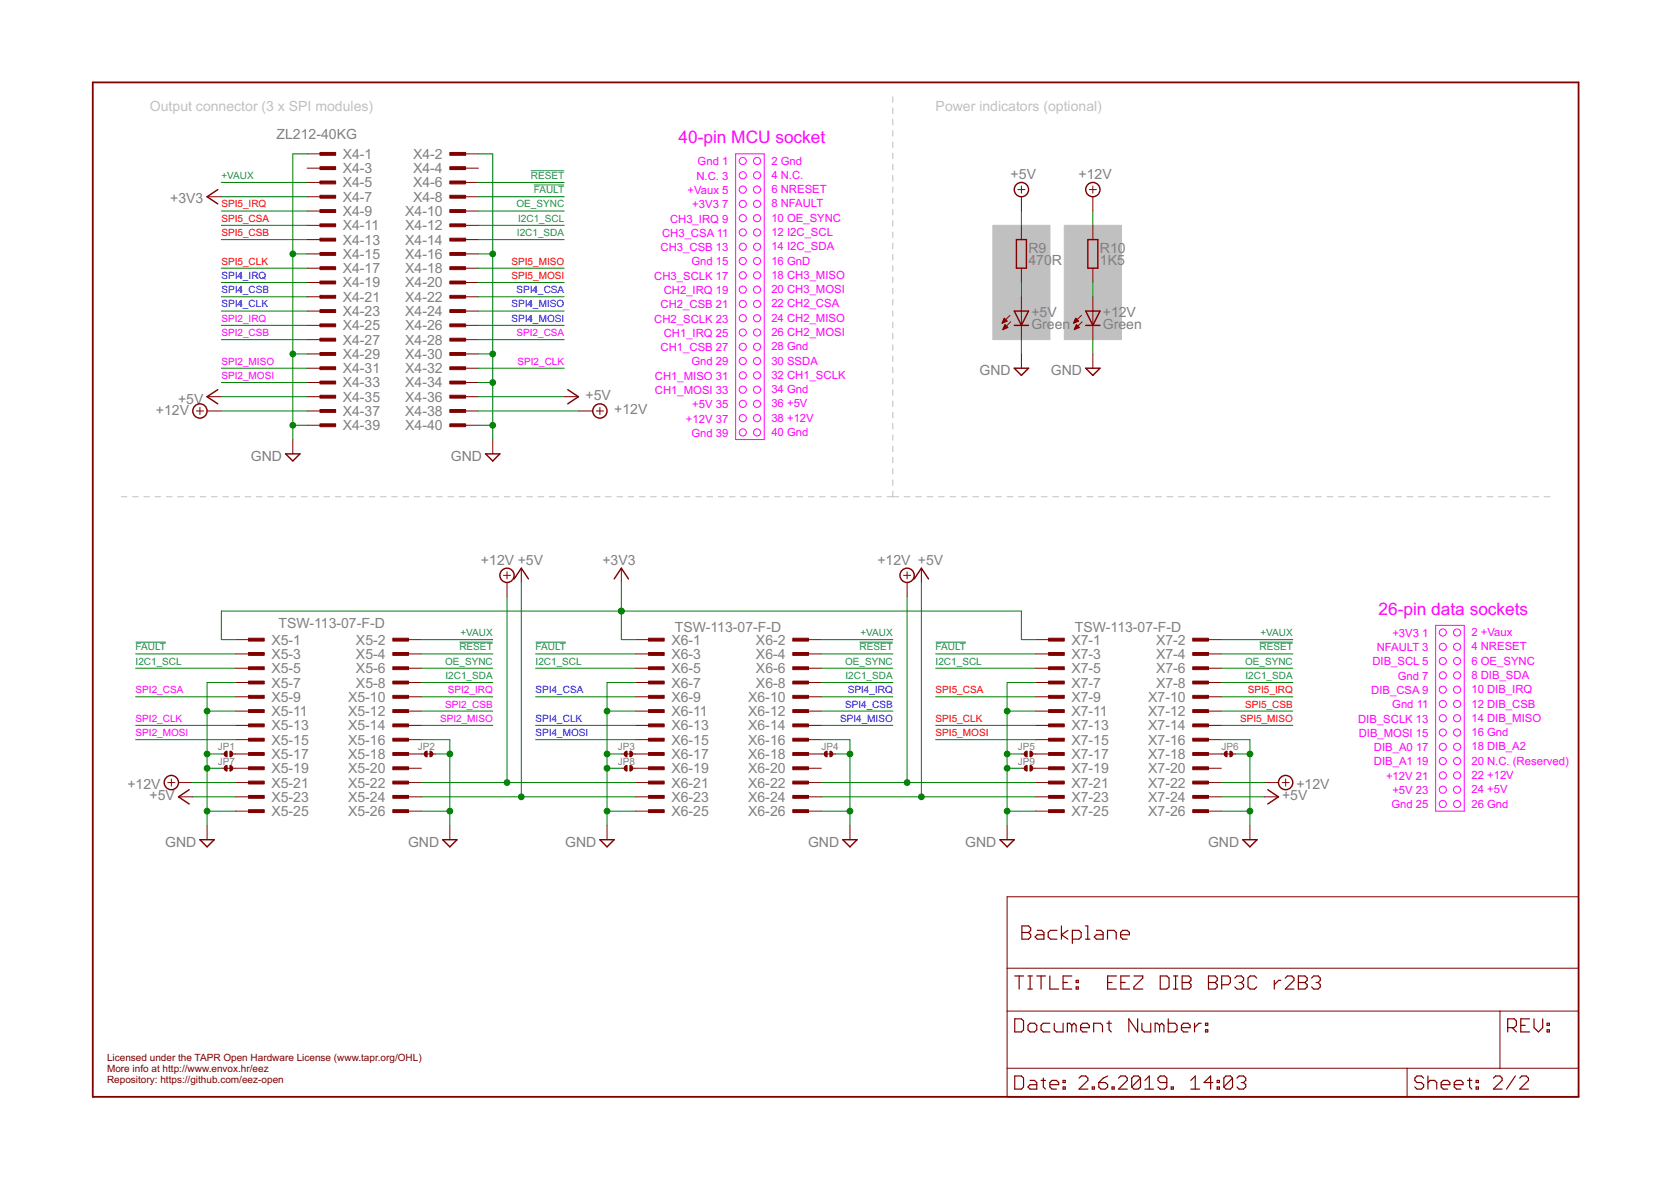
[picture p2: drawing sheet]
<svg xmlns="http://www.w3.org/2000/svg" width="297mm" height="210mm" viewBox="0 0 297 210" stroke-linecap="round" stroke-linejoin="round" font-family="sans-serif">
<defs><g id="words">
<g font-size="3.1" fill="#f0f">
<text x="120.6" y="25.4">40-pin MCU socket</text>
<text x="245" y="109.2">26-pin data sockets</text>
</g>
<g font-size="2.5" fill="#c0c0c0">
<text x="26.6" y="19.7">Output connector (3 x SPI modules)</text>
<text x="166.3" y="19.7">Power indicators (optional)</text>
</g>
<g font-size="2.5" fill="#808080">
<text x="49.2" y="24.7">ZL212-40KG</text>
<text x="60.9" y="28.2">X4-1</text>
<text x="73.4" y="28.2">X4-2</text>
<text x="60.9" y="30.8">X4-3</text>
<text x="60.9" y="33.3">X4-5</text>
<text x="60.9" y="35.9">X4-7</text>
<text x="73.4" y="30.8">X4-4</text>
<text x="73.4" y="33.3">X4-6</text>
<text x="73.4" y="35.9">X4-8</text>
<text x="179.7" y="31.8">+5V</text>
<text x="191.7" y="31.8">+12V</text>
<text x="30.3" y="36.1">+3V3</text>
<text x="60.9" y="38.4">X4-9</text>
<text x="60.9" y="40.9">X4-11</text>
<text x="72" y="38.4">X4-10</text>
<text x="72" y="40.9">X4-12</text>
<text x="60.9" y="46">X4-15</text>
<text x="60.9" y="43.5">X4-13</text>
<text x="72" y="46">X4-16</text>
<text x="72" y="43.5">X4-14</text>
<text x="182.8" y="47.2">470</text>
<text x="182.8" y="44.9">R9</text>
<text x="187" y="47.2">R</text>
<text x="195.5" y="47.2">1K5</text>
<text x="195.5" y="44.9">R10</text>
<text x="60.9" y="48.6">X4-17</text>
<text x="60.9" y="51.1">X4-19</text>
<text x="60.9" y="53.6">X4-21</text>
<text x="72" y="48.6">X4-18</text>
<text x="72" y="51.1">X4-20</text>
<text x="72" y="53.6">X4-22</text>
<text x="60.9" y="56.2">X4-23</text>
<text x="60.9" y="58.7">X4-25</text>
<text x="72" y="56.2">X4-24</text>
<text x="72" y="58.7">X4-26</text>
<text x="183.3" y="58.5">Green</text>
<text x="183.3" y="56.3">+5V</text>
<text x="196" y="58.5">Green</text>
<text x="196" y="56.3">+12V</text>
<text x="60.9" y="63.8">X4-29</text>
<text x="60.9" y="61.2">X4-27</text>
<text x="72" y="63.8">X4-30</text>
<text x="72" y="61.2">X4-28</text>
<text x="31.7" y="71.8">+5V</text>
<text x="60.9" y="71.4">X4-35</text>
<text x="60.9" y="66.3">X4-31</text>
<text x="60.9" y="68.9">X4-33</text>
<text x="72" y="68.9">X4-34</text>
<text x="72" y="71.4">X4-36</text>
<text x="72" y="66.3">X4-32</text>
<text x="104.1" y="71">+5V</text>
<text x="174.1" y="66.7">GND</text>
<text x="186.8" y="66.7">GND</text>
<text x="27.7" y="73.7">+12V</text>
<text x="60.9" y="73.9">X4-37</text>
<text x="60.9" y="76.5">X4-39</text>
<text x="72" y="73.9">X4-38</text>
<text x="72" y="76.5">X4-40</text>
<text x="109.2" y="73.6">+12V</text>
<text x="44.6" y="81.9">GND</text>
<text x="80.1" y="81.9">GND</text>
<text x="85.5" y="100.4">+12V +5V</text>
<text x="107.1" y="100.4">+3V3</text>
<text x="156" y="100.4">+12V +5V</text>
<text x="49.5" y="111.7">TSW-113-07-F-D</text>
<text x="120" y="112.3">TSW-113-07-F-D</text>
<text x="191.1" y="112.3">TSW-113-07-F-D</text>
<text x="48.2" y="114.6">X5-1</text>
<text x="48.2" y="117.1">X5-3</text>
<text x="48.2" y="119.7">X5-5</text>
<text x="63.3" y="114.6">X5-2</text>
<text x="63.3" y="117.1">X5-4</text>
<text x="63.3" y="119.7">X5-6</text>
<text x="119.3" y="114.6">X6-1</text>
<text x="119.3" y="117.1">X6-3</text>
<text x="119.3" y="119.7">X6-5</text>
<text x="134.4" y="114.6">X6-2</text>
<text x="134.4" y="117.1">X6-4</text>
<text x="134.4" y="119.7">X6-6</text>
<text x="190.4" y="114.6">X7-1</text>
<text x="190.4" y="117.1">X7-3</text>
<text x="190.4" y="119.7">X7-5</text>
<text x="205.5" y="117.1">X7-4</text>
<text x="205.5" y="114.6">X7-2</text>
<text x="205.5" y="119.7">X7-6</text>
<text x="48.2" y="122.2">X5-7</text>
<text x="48.2" y="124.7">X5-9</text>
<text x="61.9" y="124.7">X5-10</text>
<text x="63.3" y="122.2">X5-8</text>
<text x="119.3" y="122.2">X6-7</text>
<text x="119.3" y="124.7">X6-9</text>
<text x="133" y="124.7">X6-10</text>
<text x="134.4" y="122.2">X6-8</text>
<text x="190.4" y="122.2">X7-7</text>
<text x="190.4" y="124.7">X7-9</text>
<text x="204.1" y="124.7">X7-10</text>
<text x="205.5" y="122.2">X7-8</text>
<text x="48.2" y="127.3">X5-11</text>
<text x="48.2" y="129.8">X5-13</text>
<text x="61.9" y="127.3">X5-12</text>
<text x="61.9" y="129.8">X5-14</text>
<text x="119.3" y="127.3">X6-11</text>
<text x="119.3" y="129.8">X6-13</text>
<text x="133" y="127.3">X6-12</text>
<text x="133" y="129.8">X6-14</text>
<text x="190.4" y="127.3">X7-11</text>
<text x="190.4" y="129.8">X7-13</text>
<text x="204.1" y="129.8">X7-14</text>
<text x="204.1" y="127.3">X7-12</text>
<text x="48.2" y="132.3">X5-15</text>
<text x="48.2" y="134.9">X5-17</text>
<text x="48.2" y="137.4">X5-19</text>
<text x="61.9" y="132.3">X5-16</text>
<text x="61.9" y="134.9">X5-18</text>
<text x="61.9" y="137.4">X5-20</text>
<text x="119.3" y="132.3">X6-15</text>
<text x="119.3" y="134.9">X6-17</text>
<text x="119.3" y="137.4">X6-19</text>
<text x="133" y="132.3">X6-16</text>
<text x="133" y="134.9">X6-18</text>
<text x="133" y="137.4">X6-20</text>
<text x="190.4" y="132.3">X7-15</text>
<text x="190.4" y="134.9">X7-17</text>
<text x="190.4" y="137.4">X7-19</text>
<text x="204.1" y="132.3">X7-16</text>
<text x="204.1" y="134.9">X7-18</text>
<text x="204.1" y="137.4">X7-20</text>
<text x="22.6" y="140.2">+12V</text>
<text x="26.6" y="142.1">+5V</text>
<text x="48.2" y="140">X5-21</text>
<text x="48.2" y="142.5">X5-23</text>
<text x="61.9" y="140">X5-22</text>
<text x="61.9" y="142.5">X5-24</text>
<text x="119.3" y="140">X6-21</text>
<text x="119.3" y="142.5">X6-23</text>
<text x="133" y="140">X6-22</text>
<text x="133" y="142.5">X6-24</text>
<text x="190.4" y="140">X7-21</text>
<text x="190.4" y="142.5">X7-23</text>
<text x="204.1" y="140">X7-22</text>
<text x="204.1" y="142.5">X7-24</text>
<text x="227.9" y="142.1">+5V</text>
<text x="230.4" y="140.2">+12V</text>
<text x="48.2" y="145">X5-25</text>
<text x="61.9" y="145">X5-26</text>
<text x="119.3" y="145">X6-25</text>
<text x="133" y="145">X6-26</text>
<text x="190.4" y="145">X7-25</text>
<text x="204.1" y="145">X7-26</text>
<text x="29.4" y="150.5">GND</text>
<text x="72.5" y="150.5">GND</text>
<text x="100.5" y="150.5">GND</text>
<text x="143.6" y="150.5">GND</text>
<text x="171.6" y="150.5">GND</text>
<text x="214.7" y="150.5">GND</text>
</g>
<g font-size="2" fill="#f0f">
<text x="124" y="29.4">Gnd 1</text>
<text x="137.1" y="29.3">2 Gnd</text>
<text x="122.2" y="34.5">+Vaux 5</text>
<text x="123.8" y="31.9">N.C. 3</text>
<text x="137.1" y="34.3">6 NRESET</text>
<text x="137.1" y="31.8">4 N.C.</text>
<text x="119.1" y="39.6">CH3_IRQ 9</text>
<text x="123.1" y="37">+3V3</text>
<text x="128.4" y="37">7</text>
<text x="137.1" y="36.9">8 NFAULT</text>
<text x="137.1" y="39.4">10 OE_SYNC</text>
<text x="137.1" y="41.9">12 I2C_SCL</text>
<text x="117.4" y="44.6">CH3_CSB 13</text>
<text x="117.7" y="42.1">CH3_CSA 11</text>
<text x="122.9" y="47.2">Gnd 15</text>
<text x="137.1" y="44.5">14 I2C_SDA</text>
<text x="137.1" y="47">16 GnD</text>
<text x="116.3" y="49.7">CH3_SCLK 17</text>
<text x="118" y="52.3">CH2_IRQ 19</text>
<text x="137.1" y="49.6">18 CH3_MISO</text>
<text x="137.1" y="52.1">20 CH3_MOSI</text>
<text x="116.3" y="57.3">CH2_SCLK 23</text>
<text x="117.4" y="54.8">CH2_CSB 21</text>
<text x="118" y="59.9">CH1_IRQ 25</text>
<text x="137.1" y="54.6">22 CH2_CSA</text>
<text x="137.1" y="57.2">24 CH2_MISO</text>
<text x="137.1" y="59.7">26 CH2_MOSI</text>
<text x="117.4" y="62.4">CH1_CSB 27</text>
<text x="122.9" y="65">Gnd 29</text>
<text x="137.1" y="62.3">28 Gnd</text>
<text x="137.1" y="64.8">30 SSDA</text>
<text x="116.4" y="67.5">CH1_MISO 31</text>
<text x="116.4" y="70">CH1_MOSI 33</text>
<text x="137.1" y="67.3">32 CH1_SCLK</text>
<text x="137.1" y="69.9">34 Gnd</text>
<text x="121.9" y="75.1">+12V 37</text>
<text x="122.9" y="77.6">Gnd 39</text>
<text x="123.1" y="72.6">+5V 35</text>
<text x="137.1" y="72.4">36 +5V</text>
<text x="137.1" y="75">38 +12V</text>
<text x="137.1" y="77.5">40 Gnd</text>
<text x="247.5" y="113.2">+3V3</text>
<text x="252.8" y="113.2">1</text>
<text x="261.6" y="113.1">2 +Vaux</text>
<text x="244" y="118.3">DIB_SCL 5</text>
<text x="244.7" y="115.7">NFAULT 3</text>
<text x="261.6" y="118.1">6 OE_SYNC</text>
<text x="261.6" y="115.6">4 NRESET</text>
<text x="243.8" y="123.4">DIB_CSA 9</text>
<text x="247.5" y="125.9">Gnd 11</text>
<text x="248.5" y="120.8">Gnd 7</text>
<text x="261.6" y="123.2">10 DIB_IRQ</text>
<text x="261.6" y="125.7">12 DIB_CSB</text>
<text x="261.6" y="120.7">8 DIB_SDA</text>
<text x="241.4" y="128.4">DIB_SCLK 13</text>
<text x="241.5" y="131">DIB_MOSI 15</text>
<text x="261.6" y="130.8">16 Gnd</text>
<text x="261.6" y="128.3">14 DIB_MISO</text>
<text x="244.2" y="136.1">DIB_A1</text>
<text x="244.2" y="133.5">DIB_A0</text>
<text x="251.7" y="136.1">19</text>
<text x="251.7" y="133.5">17</text>
<text x="261.6" y="135.9">20 N.C. (Reserved)</text>
<text x="261.6" y="133.4">18 DIB_A2</text>
<text x="246.4" y="138.6">+12V 21</text>
<text x="247.3" y="143.7">Gnd 25</text>
<text x="247.5" y="141.1">+5V 23</text>
<text x="261.6" y="143.5">26 Gnd</text>
<text x="261.6" y="138.4">22 +12V</text>
<text x="261.6" y="141">24 +5V</text>
</g>
<g font-size="1.8" fill="#008080">
<text x="39.3" y="31.8">+VAUX</text>
<text x="94.4" y="31.8">RESET</text>
<text x="94.9" y="34.3">FAULT</text>
<text x="91.8" y="36.9">OE_SYNC</text>
<text x="91.9" y="41.9">I2C1_SDA</text>
<text x="92.1" y="39.4">I2C1_SCL</text>
<text x="81.8" y="113.1">+VAUX</text>
<text x="152.9" y="113.1">+VAUX</text>
<text x="224.1" y="113.1">+VAUX</text>
<text x="24.1" y="115.6">FAULT</text>
<text x="24.1" y="118.1">I2C1_SCL</text>
<text x="79.1" y="118.1">OE_SYNC</text>
<text x="81.7" y="115.6">RESET</text>
<text x="95.2" y="115.6">FAULT</text>
<text x="95.2" y="118.1">I2C1_SCL</text>
<text x="150.2" y="118.1">OE_SYNC</text>
<text x="152.8" y="115.6">RESET</text>
<text x="166.3" y="115.6">FAULT</text>
<text x="166.3" y="118.1">I2C1_SCL</text>
<text x="221.3" y="118.1">OE_SYNC</text>
<text x="223.9" y="115.6">RESET</text>
<text x="79.2" y="120.7">I2C1_SDA</text>
<text x="150.3" y="120.7">I2C1_SDA</text>
<text x="221.4" y="120.7">I2C1_SDA</text>
</g>
<g font-size="1.8" fill="#f00">
<text x="39.3" y="39.4">SPI5_CSA</text>
<text x="39.3" y="41.9">SPI5_CSB</text>
<text x="39.3" y="36.9">SPI5_IRQ</text>
<text x="39.3" y="47">SPI5_CLK</text>
<text x="90.9" y="47">SPI5_MISO</text>
<text x="90.9" y="49.6">SPI5_MOSI</text>
<text x="166.3" y="123.2">SPI5_CSA</text>
<text x="221.3" y="125.7">SPI5_CSB</text>
<text x="221.8" y="123.2">SPI5_IRQ</text>
<text x="166.3" y="128.3">SPI5_CLK</text>
<text x="166.3" y="130.8">SPI5_MOSI</text>
<text x="220.4" y="128.3">SPI5_MISO</text>
</g>
<g font-size="1.8" fill="#00f">
<text x="39.3" y="52.1">SPI4_CSB</text>
<text x="39.3" y="49.6">SPI4_IRQ</text>
<text x="91.8" y="52.1">SPI4_CSA</text>
<text x="39.3" y="54.6">SPI4_CLK</text>
<text x="90.9" y="54.6">SPI4_MISO</text>
<text x="90.9" y="57.2">SPI4_MOSI</text>
<text x="95.2" y="123.2">SPI4_CSA</text>
<text x="150.2" y="125.7">SPI4_CSB</text>
<text x="150.7" y="123.2">SPI4_IRQ</text>
<text x="95.2" y="128.3">SPI4_CLK</text>
<text x="95.2" y="130.8">SPI4_MOSI</text>
<text x="149.3" y="128.3">SPI4_MISO</text>
</g>
<g font-size="1.8" fill="#f0f">
<text x="39.3" y="59.7">SPI2_CSB</text>
<text x="39.3" y="57.2">SPI2_IRQ</text>
<text x="91.8" y="59.7">SPI2_CSA</text>
<text x="39.3" y="64.8">SPI2_MISO</text>
<text x="92" y="64.8">SPI2_CLK</text>
<text x="39.3" y="67.3">SPI2_MOSI</text>
<text x="24.1" y="123.2">SPI2_CSA</text>
<text x="79.1" y="125.7">SPI2_CSB</text>
<text x="79.6" y="123.2">SPI2_IRQ</text>
<text x="24.1" y="128.3">SPI2_CLK</text>
<text x="24.1" y="130.8">SPI2_MOSI</text>
<text x="78.2" y="128.3">SPI2_MISO</text>
</g>
<g font-size="1.8" fill="#808080">
<text x="38.7" y="133.4">JP1</text>
<text x="38.7" y="135.9">JP7</text>
<text x="74.3" y="133.4">JP2</text>
<text x="109.8" y="135.9">JP8</text>
<text x="109.8" y="133.4">JP3</text>
<text x="146" y="133.4">JP4</text>
<text x="180.9" y="133.4">JP5</text>
<text x="180.9" y="135.9">JP9</text>
<text x="217.1" y="133.4">JP6</text>
</g>
<g font-size="1.8" fill="#800000">
<text x="19" y="188.6">Licensed under the TAPR Open Hardware License (www.tapr.org/OHL)</text>
<text x="19" y="190.5">More info at http://www.envox.hr/eez</text>
<text x="19" y="192.4">Repository: https://github.com/eez-open</text>
</g>
</g></defs>
<g fill="none" stroke="#c0c0c0" stroke-width=".18">
<path d="M158.7 17.2v1M158.7 19.2v1M158.7 21.2v1M158.7 23.2v1M158.7 25.2v1M158.7 27.2v1M158.7 29.2v1M158.7 31.2v1M158.7 33.2v1M158.7 35.2v1M158.7 37.2v1M158.7 39.2v1"/>
<path d="M158.7 41.2v1M158.7 43.2v1M158.7 45.2v1M158.7 47.2v1M158.7 49.2v1M158.7 51.2v1M158.7 53.2v1.1M158.7 55.2v1M158.7 57.3v1M158.7 59.2v1.1M158.7 61.3v1M158.7 63.2v1.1"/>
<path d="M158.7 65.3v1M158.7 67.3v1M158.7 69.3v1M158.7 71.3v1M158.7 73.3v1M158.7 75.3v1M158.7 77.3v1M158.7 79.3v1M21.6 88.3h1M23.6 88.3h1M25.6 88.3h1M27.6 88.3h1"/>
<path d="M29.6 88.3h1M31.6 88.3h1M33.6 88.3h1M35.6 88.3h1M37.6 88.3h1M39.6 88.3h1M41.6 88.3h1M43.6 88.3h1M45.6 88.3h1M47.6 88.3h1M49.6 88.3h1M51.6 88.3h1"/>
<path d="M53.6 88.3h1M55.6 88.3h1M57.6 88.3h1M59.6 88.3h1M61.6 88.3h1M63.6 88.3h1M65.6 88.3h1M67.6 88.3h1M69.6 88.3h1M71.6 88.3h1M73.6 88.3h1M75.6 88.3h1"/>
<path d="M77.6 88.3h1M79.6 88.3h1M81.6 88.3h1M83.6 88.3h1M85.6 88.3h1M87.6 88.3h1M89.6 88.3h1M91.6 88.3h1M93.6 88.3h1M95.6 88.3h1M97.6 88.3h1M99.7 88.3h.9"/>
<path d="M101.6 88.3h1.1M103.7 88.3h.9M105.6 88.3h1.1M107.7 88.3h.9M109.7 88.3h1M111.7 88.3h.9M113.7 88.3h1M115.7 88.3h1M117.7 88.3h1M119.7 88.3h1M121.7 88.3h1M123.7 88.3h1"/>
<path d="M125.7 88.3h1M127.7 88.3h1M129.7 88.3h1M131.7 88.3h1M133.7 88.3h1M135.7 88.3h1M137.7 88.3h1M139.7 88.3h1M141.7 88.3h1M143.7 88.3h1M145.7 88.3h1M147.7 88.3h1"/>
<path d="M149.7 88.3h1M151.7 88.3h1M153.7 88.3h1M155.7 88.3h1M157.7 88.3h2M158.7 81.3v1M158.7 83.3v1M158.7 85.3v1M158.7 87.3v1M160.7 88.3h1.1M162.8 88.3h1M164.8 88.3h1"/>
<path d="M166.8 88.3h1.1M168.9 88.3h1M170.9 88.3h1M172.9 88.3h1M175 88.3h1M177 88.3h1M179 88.3h1M181.1 88.3h1M183.1 88.3h1M185.1 88.3h1M187.1 88.3h1.1M189.2 88.3h1"/>
<path d="M191.2 88.3h1M193.2 88.3h1.1M195.3 88.3h1M197.3 88.3h1M199.3 88.3h1.1M201.4 88.3h1M203.4 88.3h1M205.4 88.3h1.1M207.5 88.3h1M209.5 88.3h1M211.5 88.3h1.1M213.6 88.3h1"/>
<path d="M215.6 88.3h1M217.6 88.3h1.1M219.6 88.3h1.1M221.7 88.3h1M223.7 88.3h1M225.7 88.3h1.1M227.8 88.3h1M229.8 88.3h1M231.8 88.3h1.1M233.9 88.3h1M235.9 88.3h1M237.9 88.3h1.1"/>
<path d="M240 88.3h1M242 88.3h1M244 88.3h1M246.1 88.3h1M248.1 88.3h1M250.1 88.3h1M252.1 88.3h1.1M254.2 88.3h1M256.2 88.3h1M258.2 88.3h1.1M260.3 88.3h1M262.3 88.3h1"/>
<path d="M264.3 88.3h1.1M266.4 88.3h1M268.4 88.3h1M270.4 88.3h1.1M272.5 88.3h1M274.5 88.3h1"/>
</g>
<g fill="#c0c0c0" stroke="#c0c0c0" stroke-width=".18">
<path d="M176.5 40h10.1v20.4h-10.1z"/>
<path d="M189.2 40h10.1v20.4h-10.1z"/>
</g>
<g fill="none" stroke="#800000" stroke-width=".21">
<path d="M180.4 173.5h1.5M181.2 173.5v2.3M181.7 164.6h1.1l.4 .4v.4l-.4 .3 .4 .4v.4l-.4 .4h-1.1zM181.7 165.7h1.1M182.7 173.5h.8M182.7 175.8h.8M183.1 173.5v2.3M184.3 173.5h1.5M184.4 165.4h.8l.4 .3v1.2h-1.2l-.4-.4 .4-.4h1.2M185.1 173.5v2.3M186.6 173.5v2.3h1.6M187.9 165.4h-1.2l-.4 .3v.8l.4 .4h1.2"/>
<path d="M188.7 164.6v2.3M189 174.6h.7M189.8 165.4l-1.1 .7 1.1 .8M190.5 173.5h-1.5v2.3h1.5M190.6 166.9h1.2l.4-.4v-.8l-.4-.3h-1.2v2.3M191.3 175.4h.4v.4h-.4zM191.3 174.2h.4v.4h-.4zM193 164.6h.4v2.3M193 166.9h.7M194.9 165.4h.8l.4 .3v1.2h-1.2l-.4-.4 .4-.4h1.2M196.9 166.9v-1.5h1.1l.4 .3v1.2M196.9 174.6h.8"/>
<path d="M198.5 173.5h-1.6v2.3h1.6M199.2 166.1h1.6v-.4l-.4-.3h-.8l-.4 .3v.8l.4 .4h.8M199.2 174.6h.8M200.8 173.5h-1.6v2.3h1.6M201.6 173.5h1.5v.3l-1.5 1.6v.4h1.5M206.2 173.5h1.2l.4 .3v1.6l-.4 .4h-1.2zM208.6 173.5h.8M208.6 175.8h.8M209 173.5v2.3M210.1 173.5h1.2l.4 .3v.4l-.4 .4 .4 .4v.4l-.4 .4h-1.2zM210.1 174.6h1.2M214.8 173.5h1.2l.4 .3v.4l-.4 .4 .4 .4v.4l-.4 .4h-1.2z"/>
<path d="M214.8 174.6h1.2M217.2 175h1.1l.4-.4v-.8l-.4-.3h-1.1v2.3M219.5 173.8l.4-.3h.8l.4 .3v.4l-.4 .4M220.3 174.6h.4M220.7 174.6l.4 .4v.4l-.4 .4h-.8l-.4-.4M223.4 173.8l-.4-.3h-.8l-.4 .3v1.6l.4 .4h.8l.4-.4M226.5 174.2v1.6M227.7 174.2h-.4l-.8 .8M228.5 173.8l.4-.3h.7l.4 .3v.4l-1.5 1.6h1.5M230.8 173.5h1.2l.4 .3v.4l-.4 .4 .4 .4v.4l-.4 .4h-1.2zM230.8 174.6h1.2M233.2 173.8l.3-.3h.8l.4 .3v.4l-.4 .4"/>
<path d="M233.9 174.6h.4M234.3 174.6l.4 .4v.4l-.4 .4h-.8l-.3-.4M180.4 181.1h1.2l.3 .4v1.5l-.3 .4h-1.2zM180.4 191.2h1.2l.3 .4v1.6l-.3 .4h-1.2zM182.7 182.2l.4-.3h.8l.4 .3v.8l-.4 .4h-.8l-.4-.4zM183.1 192h.8l.4 .4v1.2h-1.2l-.4-.4 .4-.4h1.2M185.1 192h.7M185.5 191.6v1.6l.3 .4M186.6 192.8h1.6v-.4l-.4-.4h-.8l-.4 .4v.8l.4 .4h.8M186.6 181.9h-1.1l-.4 .3v.8l.4 .4h1.1M187.4 181.9v1.1l.4 .4h1.2v-1.5M189 193.2h.4v.4h-.4z"/>
<path d="M189 192h.4v.4h-.4zM190.5 182.2l-.4-.3h-.4v1.5M190.5 182.2l.4-.3 .4 .3v1.2M190.5 182.2v1.2M191.8 191.6l.4-.4h.8l.4 .4v.4l-1.6 1.6h1.6M192.1 182.6h1.5v-.4l-.3-.3h-.8l-.4 .3v.8l.4 .4h.8M194.2 193.2h.3v.4h-.3zM194.4 183.4v-1.5h1.2l.4 .3v1.2M195.3 192.4h1.2l.4 .4v.4l-.4 .4h-.8l-.4-.4zM196.8 181.9h.7M196.9 191.2l-.8 .4-.8 .8M197.1 181.5v1.5l.4 .4"/>
<path d="M197.7 193.2h.4v.4h-.4zM198.8 191.6l.4-.4h.8l.4 .4v.4l-1.6 1.6h1.6M202.2 181.1v2.3l-1.5-2.3v2.3M202.7 191.6v1.6l-.4 .4h-.7l-.4-.4M202.7 191.6l-.4-.4h-.7l-.4 .4v1.6M202.7 191.6l-1.5 1.6M203 181.9v1.1l.4 .4h1.2v-1.5M203.5 193.6h1.6M203.5 192l.8-.8v2.4M206.1 182.2l-.4-.3h-.4v1.5M206.1 182.2v1.2M206.1 182.2l.4-.3 .4 .3v1.2"/>
<path d="M207.4 192.4h-1.2l-.4-.4v-.4l.4-.4h.8l.4 .4v1.6l-.4 .4h-.8l-.4-.4M207.7 181.1v2.3h1.2l.3-.4v-.8l-.3-.3h-1.2M208.2 193.2h.4v.4h-.4zM210 182.6h1.6v-.4l-.4-.3h-.8l-.4 .3v.8l.4 .4h.8M211.7 193.6h1.6M211.7 192l.8-.8v2.4M212.3 181.9v1.5M213.5 181.9h-.4l-.8 .7M214.3 183h.4v.4h-.4zM214.3 181.9h.4v.3h-.4zM215.6 192.4h-1.6l1.2-1.2v2.4M216.4 193.2h.4v.4h-.4z"/>
<path d="M216.4 192h.4v.4h-.4zM219.1 191.6v1.6l-.4 .4h-.8l-.3-.4M219.1 191.6l-.4-.4h-.8l-.3 .4v1.6M219.1 191.6l-1.5 1.6M219.9 191.6l.4-.4h.7l.4 .4v.4l-.4 .4M220.7 192.4h.3M221 192.4l.4 .4v.4l-.4 .4h-.7l-.4-.4M253.1 191.6l-.4-.4h-.8l-.4 .4v.4l.4 .4h.8l.4 .4v.4l-.4 .4h-.8l-.4-.4M253.8 192.4l.4-.4h.8l.4 .4v1.2M253.8 191.2v2.4M256.2 192.8h1.5v-.4l-.4-.4h-.7l-.4 .4v.8l.4 .4h.7M258.5 192.8h1.6v-.4l-.4-.4h-.8l-.4 .4v.8l.4 .4h.8"/>
<path d="M260.9 192h.7M261.2 191.6v1.6l.4 .4M262.4 193.2h.4v.4h-.4zM262.4 192h.4v.4h-.4zM265.5 191.6l.4-.4h.7l.4 .4v.4l-1.5 1.6h1.5M268 182.6h1.2l.4-.4v-.7l-.4-.4h-1.2v2.3M268.8 182.6l.8 .8M269.4 191.2l-1.6 2.4M270.2 191.6l.3-.4h.8l.4 .4v.4l-1.5 1.6h1.5M270.3 182.2h.8M271.9 181.1h-1.6v2.3h1.6M272.7 181.1v1.5l.8 .8 .7-.8v-1.5"/>
<path d="M275 183h.4v.4h-.4zM275 181.9h.4v.3h-.4z"/>
</g>
<path d="M16.5 14.6h264.1v180.3h-264.1z" fill="none" stroke="#800000" stroke-width=".32"/>
<g fill="none" stroke="#800000" stroke-width=".18">
<path d="M36.8 35h2.5M54.6 35h2.5M54.6 27.3h2.5M54.6 29.9h2.5M54.6 32.4h2.5M54.6 37.5h2.5M82.5 35h2.5M82.5 27.3h2.5M82.5 29.9h2.5M82.5 32.4h2.5M82.5 37.5h2.5M180.9 33.7h1.3"/>
<path d="M181.6 33.1v1.2M181.6 35v2.5M193.6 33.7h1.3M194.3 33.1v1.2M194.3 35v2.5M54.6 57.8h2.5M54.6 45.1h2.5M54.6 40h2.5M54.6 42.6h2.5M54.6 47.7h2.5M54.6 50.2h2.5M54.6 52.7h2.5"/>
<path d="M54.6 55.3h2.5M82.5 57.8h2.5M82.5 45.1h2.5M82.5 40h2.5M82.5 42.6h2.5M82.5 47.7h2.5M82.5 50.2h2.5M82.5 52.7h2.5M82.5 55.3h2.5M178.2 57.3h.2M178.2 57.2h.5M178.3 57.1h.7"/>
<path d="M178.3 58.5h.1M178.3 57h.6M178.3 58.4h.3M178.4 56.8h.4M178.4 58.3h.5M178.4 56.7h.3M178.4 58.2h.7M178.5 58h.5M178.5 56.6h.1M178.5 56.6l.5 .5-.9 .3zM178.5 57.9h.4M178.6 57.8h.2"/>
<path d="M178.6 57.7l.6 .5-.9 .4zM179.5 56l-1.4 1.4M179.7 57.2l-1.4 1.4M181.6 40v2.6M181.6 47.7v2.5M181.6 52.7v7.7M190.9 57.3h.2M190.9 57.2h.5M191 57.1h.7M191 58.5h.1M191 57h.6M191 58.4h.3"/>
<path d="M191.1 58.3h.5M191.1 56.8h.4M191.1 56.7h.3M191.1 58.2h.7M191.2 58h.5M191.2 56.6h.1M191.2 56.6l.5 .5-.9 .3zM191.2 57.9h.4M191.3 57.8h.2M191.3 57.7l.6 .5-.9 .4zM192.2 56l-1.4 1.4M192.4 57.2l-1.4 1.4"/>
<path d="M194.3 40v2.6M194.3 47.7v2.5M194.3 52.7v7.7M34.9 73h1.3M35.5 72.4v1.3M36.8 73h2.5M36.8 70.5h2.5M52 78.1v2.6M54.6 73h2.5M54.6 70.5h2.5M54.6 62.9h2.5M54.6 75.6h2.5"/>
<path d="M54.6 68h2.5M54.6 60.4h2.5M54.6 65.4h2.5M82.5 73h2.5M82.5 70.5h2.5M82.5 62.9h2.5M82.5 75.6h2.5M82.5 68h2.5M82.5 60.4h2.5M82.5 65.4h2.5M87.6 78.1v2.6M100.3 70.5h2.5"/>
<path d="M102.8 73h2.6M106 73h1.3M106.6 72.4v1.3M181.6 62.9v2.5M194.3 62.9v2.5M41.9 116.2h2.5M41.9 113.7h2.5M41.9 118.8h2.5M72.4 116.2h2.5M72.4 113.7h2.5M72.4 118.8h2.5M89.5 102.3h1.3"/>
<path d="M90.1 101.6v1.3M90.1 103.5v2.6M92.7 101v2.5M110.4 101v2.5M113 116.2h2.5M113 113.7h2.5M113 118.8h2.5M143.5 116.2h2.5M143.5 113.7h2.5M143.5 118.8h2.5M160.6 102.3h1.3M161.2 101.6v1.3"/>
<path d="M161.2 103.5v2.6M163.8 101v2.5M184.1 116.2h2.5M184.1 113.7h2.5M184.1 118.8h2.5M214.6 116.2h2.5M214.6 113.7h2.5M214.6 118.8h2.5M29.8 139.1h1.3M30.5 138.5v1.2M31.7 139.1h2.6M39.3 134h.8"/>
<path d="M39.3 136.5h5.1M41.1 134h3.3M41.9 139.1h2.5M41.9 121.3h2.5M41.9 123.8h2.5M41.9 126.4h2.5M41.9 128.9h2.5M41.9 131.5h2.5M72.4 139.1h2.5M72.4 121.3h2.5M72.4 123.8h2.5M72.4 126.4h2.5"/>
<path d="M72.4 128.9h2.5M72.4 131.5h2.5M72.4 134h5M72.4 136.5h2.5M110.4 134h5.1M110.4 136.5h.8M112.2 136.5h3.3M113 139.1h2.5M113 121.3h2.5M113 123.8h2.5M113 126.4h2.5M113 128.9h2.5"/>
<path d="M113 131.5h2.5M143.5 139.1h2.5M143.5 121.3h2.5M143.5 123.8h2.5M143.5 126.4h2.5M143.5 128.9h2.5M143.5 131.5h2.5M143.5 134h5M143.5 136.5h2.5M181.6 134h.7M181.6 136.5h.7M183.3 134h3.3"/>
<path d="M183.3 136.5h3.3M184.1 139.1h2.5M184.1 121.3h2.5M184.1 123.8h2.5M184.1 126.4h2.5M184.1 128.9h2.5M184.1 131.5h2.5M214.6 139.1h2.5M214.6 121.3h2.5M214.6 123.8h2.5M214.6 126.4h2.5M214.6 128.9h2.5"/>
<path d="M214.6 131.5h2.5M214.6 134h5M214.6 136.5h2.5M224.7 139.1h2.6M227.9 139.1h1.3M228.5 138.5v1.2M31.7 141.6h2.6M36.8 146.7v2.5M41.9 141.6h2.5M41.9 144.2h2.5M72.4 141.6h2.5M72.4 144.2h2.5"/>
<path d="M80 146.7v2.5M107.9 146.7v2.5M113 141.6h2.5M113 144.2h2.5M143.5 141.6h2.5M143.5 144.2h2.5M151.1 146.7v2.5M179 159.4h101.6v35.5h-101.6zM179 146.7v2.5M184.1 141.6h2.5M184.1 144.2h2.5M214.6 141.6h2.5"/>
<path d="M214.6 144.2h2.5M222.2 146.7v2.5M224.7 141.6h2.6M179 179.7h101.6M179 172.1h101.6M266.6 179.7v10.2M179 189.9h101.6M250.1 189.9v5"/>
</g>
<g fill="none" stroke="#800000" stroke-width=".25">
<path d="M38.7 33.7l-1.9 1.3 1.9 1.2M180.3 55.3h2.5l-1.2 2.5zM180.3 57.8h2.5M180.7 42.6h1.8v5.1h-1.8zM193 57.8h2.5M193 55.3h2.5l-1.2 2.5zM193.4 42.6h1.8v5.1h-1.8zM38.7 69.3l-1.9 1.2 1.9 1.3M100.9 69.3l1.9 1.2-1.9 1.3M180.3 65.4h2.5l-1.2 1.3zM193 65.4h2.5l-1.2 1.3zM50.8 80.7h2.5l-1.3 1.2z"/>
<path d="M86.3 80.7h2.6l-1.3 1.2zM91.4 102.9l1.3-1.9 1.2 1.9M109.2 102.9l1.2-1.9 1.3 1.9M162.5 102.9l1.3-1.9 1.3 1.9M33.6 140.4l-1.9 1.2 1.9 1.3M35.5 149.2h2.6l-1.3 1.3zM78.7 149.2h2.5l-1.2 1.3zM106.6 149.2h2.6l-1.3 1.3zM149.8 149.2h2.6l-1.3 1.3zM177.8 149.2h2.5l-1.3 1.3zM220.9 149.2h2.6l-1.3 1.3zM225.4 140.4l1.9 1.2-1.9 1.3"/>
<circle cx="181.6" cy="33.7" r="1.27"/>
<circle cx="194.3" cy="33.7" r="1.27"/>
<circle cx="35.5" cy="73" r="1.27"/>
<circle cx="106.6" cy="73" r="1.27"/>
<circle cx="90.1" cy="102.3" r="1.27"/>
<circle cx="161.2" cy="102.3" r="1.27"/>
<circle cx="30.5" cy="139.1" r="1.27"/>
<circle cx="228.5" cy="139.1" r="1.27"/>
</g>
<g fill="#800000" stroke="#800000" stroke-width=".18">
<path d="M56.9 27.1h2.8v.5h-2.8z"/>
<path d="M80 27.1h2.8v.5h-2.8z"/>
<path d="M56.9 44.9h2.8v.5h-2.8z"/>
<path d="M56.9 62.7h2.8v.5h-2.8z"/>
<path d="M56.9 70.3h2.8v.5h-2.8z"/>
<path d="M56.9 72.8h2.8v.5h-2.8z"/>
<path d="M56.9 75.3h2.8v.5h-2.8z"/>
<path d="M80 44.9h2.8v.5h-2.8z"/>
<path d="M80 62.7h2.8v.5h-2.8z"/>
<path d="M80 67.7h2.8v.5h-2.8z"/>
<path d="M80 70.3h2.8v.5h-2.8z"/>
<path d="M80 72.8h2.8v.5h-2.8z"/>
<path d="M80 75.3h2.8v.5h-2.8z"/>
<path d="M56.9 29.6h2.8v.5h-2.8z"/>
<path d="M80 29.6h2.8v.5h-2.8z"/>
<path d="M80 32.2h2.8v.5h-2.8z"/>
<path d="M80 34.7h2.8v.5h-2.8z"/>
<path d="M80 37.3h2.8v.5h-2.8z"/>
<path d="M80 39.8h2.8v.5h-2.8z"/>
<path d="M80 42.3h2.8v.5h-2.8z"/>
<path d="M56.9 32.2h2.8v.5h-2.8z"/>
<path d="M56.9 34.7h2.8v.5h-2.8z"/>
<path d="M56.9 37.3h2.8v.5h-2.8z"/>
<path d="M56.9 39.8h2.8v.5h-2.8z"/>
<path d="M56.9 42.3h2.8v.5h-2.8z"/>
<path d="M80 47.4h2.8v.5h-2.8z"/>
<path d="M56.9 47.4h2.8v.5h-2.8z"/>
<path d="M80 50h2.8v.5h-2.8z"/>
<path d="M56.9 50h2.8v.5h-2.8z"/>
<path d="M80 52.5h2.8v.5h-2.8z"/>
<path d="M56.9 52.5h2.8v.5h-2.8z"/>
<path d="M56.9 55h2.8v.5h-2.8z"/>
<path d="M80 55h2.8v.5h-2.8z"/>
<path d="M80 57.6h2.8v.5h-2.8z"/>
<path d="M56.9 57.6h2.8v.5h-2.8z"/>
<path d="M80 60.1h2.8v.5h-2.8z"/>
<path d="M56.9 60.1h2.8v.5h-2.8z"/>
<path d="M80 65.2h2.8v.5h-2.8z"/>
<path d="M56.9 65.2h2.8v.5h-2.8z"/>
<path d="M56.9 67.7h2.8v.5h-2.8z"/>
<path d="M212 116h2.8v.5h-2.8z"/>
<path d="M186.4 113.4h2.8v.5h-2.8z"/>
<path d="M212 113.4h2.8v.5h-2.8z"/>
<path d="M186.4 116h2.8v.5h-2.8z"/>
<path d="M186.4 118.5h2.8v.5h-2.8z"/>
<path d="M186.4 121.1h2.8v.5h-2.8z"/>
<path d="M186.4 123.6h2.8v.5h-2.8z"/>
<path d="M186.4 126.1h2.8v.5h-2.8z"/>
<path d="M186.4 128.7h2.8v.5h-2.8z"/>
<path d="M186.4 131.2h2.8v.5h-2.8z"/>
<path d="M186.4 133.8h2.8v.5h-2.8z"/>
<path d="M186.4 136.3h2.8v.5h-2.8z"/>
<path d="M186.4 138.8h2.8v.5h-2.8z"/>
<path d="M186.4 141.4h2.8v.5h-2.8z"/>
<path d="M186.4 143.9h2.8v.5h-2.8z"/>
<path d="M212 118.5h2.8v.5h-2.8z"/>
<path d="M212 121.1h2.8v.5h-2.8z"/>
<path d="M212 123.6h2.8v.5h-2.8z"/>
<path d="M212 128.7h2.8v.5h-2.8z"/>
<path d="M212 126.1h2.8v.5h-2.8z"/>
<path d="M212 131.2h2.8v.5h-2.8z"/>
<path d="M212 133.8h2.8v.5h-2.8z"/>
<path d="M212 136.3h2.8v.5h-2.8z"/>
<path d="M212 138.8h2.8v.5h-2.8z"/>
<path d="M212 141.4h2.8v.5h-2.8z"/>
<path d="M212 143.9h2.8v.5h-2.8z"/>
<path d="M115.3 113.4h2.8v.5h-2.8z"/>
<path d="M140.9 113.4h2.8v.5h-2.8z"/>
<path d="M115.3 116h2.8v.5h-2.8z"/>
<path d="M140.9 116h2.8v.5h-2.8z"/>
<path d="M115.3 118.5h2.8v.5h-2.8z"/>
<path d="M140.9 118.5h2.8v.5h-2.8z"/>
<path d="M115.3 121.1h2.8v.5h-2.8z"/>
<path d="M140.9 121.1h2.8v.5h-2.8z"/>
<path d="M115.3 123.6h2.8v.5h-2.8z"/>
<path d="M140.9 123.6h2.8v.5h-2.8z"/>
<path d="M115.3 126.1h2.8v.5h-2.8z"/>
<path d="M140.9 126.1h2.8v.5h-2.8z"/>
<path d="M115.3 128.7h2.8v.5h-2.8z"/>
<path d="M140.9 128.7h2.8v.5h-2.8z"/>
<path d="M115.3 131.2h2.8v.5h-2.8z"/>
<path d="M140.9 131.2h2.8v.5h-2.8z"/>
<path d="M115.3 133.8h2.8v.5h-2.8z"/>
<path d="M140.9 133.8h2.8v.5h-2.8z"/>
<path d="M115.3 136.3h2.8v.5h-2.8z"/>
<path d="M140.9 136.3h2.8v.5h-2.8z"/>
<path d="M115.3 138.8h2.8v.5h-2.8z"/>
<path d="M140.9 138.8h2.8v.5h-2.8z"/>
<path d="M115.3 141.4h2.8v.5h-2.8z"/>
<path d="M140.9 141.4h2.8v.5h-2.8z"/>
<path d="M115.3 143.9h2.8v.5h-2.8z"/>
<path d="M140.9 143.9h2.8v.5h-2.8z"/>
<path d="M69.8 113.4h2.8v.5h-2.8z"/>
<path d="M44.2 113.4h2.8v.5h-2.8z"/>
<path d="M44.2 116h2.8v.5h-2.8z"/>
<path d="M69.8 116h2.8v.5h-2.8z"/>
<path d="M44.2 118.5h2.8v.5h-2.8z"/>
<path d="M69.8 118.5h2.8v.5h-2.8z"/>
<path d="M44.2 121.1h2.8v.5h-2.8z"/>
<path d="M69.8 121.1h2.8v.5h-2.8z"/>
<path d="M44.2 123.6h2.8v.5h-2.8z"/>
<path d="M69.8 123.6h2.8v.5h-2.8z"/>
<path d="M44.2 126.1h2.8v.5h-2.8z"/>
<path d="M69.8 126.1h2.8v.5h-2.8z"/>
<path d="M44.2 128.7h2.8v.5h-2.8z"/>
<path d="M69.8 128.7h2.8v.5h-2.8z"/>
<path d="M44.2 131.2h2.8v.5h-2.8z"/>
<path d="M69.8 131.2h2.8v.5h-2.8z"/>
<path d="M44.2 133.8h2.8v.5h-2.8z"/>
<path d="M69.8 133.8h2.8v.5h-2.8z"/>
<path d="M44.2 136.3h2.8v.5h-2.8z"/>
<path d="M69.8 136.3h2.8v.5h-2.8z"/>
<path d="M44.2 138.8h2.8v.5h-2.8z"/>
<path d="M69.8 138.8h2.8v.5h-2.8z"/>
<path d="M44.2 141.4h2.8v.5h-2.8z"/>
<path d="M69.8 141.4h2.8v.5h-2.8z"/>
<path d="M44.2 143.9h2.8v.5h-2.8z"/>
<path d="M69.8 143.9h2.8v.5h-2.8z"/>
</g>
<g fill="#800000" stroke="#800000" stroke-width=".18">
<path d="M40.9 133.5l.3 .1 .2 .4h-.5z" fill-rule="evenodd"/>
<path d="M40.9 134h.5l-.2 .4-.2 .1z" fill-rule="evenodd"/>
<path d="M39.9 134h.5v.5l-.4-.1z" fill-rule="evenodd"/>
<path d="M40 133.6l.4-.1v.5h-.5z" fill-rule="evenodd"/>
<path d="M40.9 136l.3 .2 .2 .3h-.5z" fill-rule="evenodd"/>
<path d="M40.9 136.5h.5l-.2 .4-.2 .2z" fill-rule="evenodd"/>
<path d="M40 136.2l.4-.2v1.1l-.3-.1-.2-.3z" fill-rule="evenodd"/>
<path d="M112 136l.3 .2 .2 .3h-.5z" fill-rule="evenodd"/>
<path d="M112 136.5h.5l-.1 .3-.4 .3z" fill-rule="evenodd"/>
<path d="M111 136.5h.5v.6l-.4-.2z" fill-rule="evenodd"/>
<path d="M111.1 136.2l.4-.2v.5h-.5z" fill-rule="evenodd"/>
<path d="M112 133.5l.3 .1 .2 .4h-.5z" fill-rule="evenodd"/>
<path d="M112 134h.5l-.1 .2-.4 .3z" fill-rule="evenodd"/>
<path d="M111.1 133.7l.4-.2v1h-.3l-.2-.3z" fill-rule="evenodd"/>
<path d="M147.5 133.5l.4 .1 .1 .4h-.5z" fill-rule="evenodd"/>
<path d="M147.5 134h.5v.2l-.5 .3z" fill-rule="evenodd"/>
<path d="M146.6 133.7l.4-.2v1h-.2l-.3-.3z" fill-rule="evenodd"/>
<path d="M218.6 133.5l.4 .1 .1 .4h-.5z" fill-rule="evenodd"/>
<path d="M218.6 134h.5l-.1 .4-.4 .1z" fill-rule="evenodd"/>
<path d="M217.7 133.7l.4-.2v1h-.2l-.3-.3z" fill-rule="evenodd"/>
<path d="M183.1 133.5l.4 .1 .1 .4h-.5z" fill-rule="evenodd"/>
<path d="M183.1 134l.5 .1-.1 .3-.4 .1z" fill-rule="evenodd"/>
<path d="M182.1 134h.5v.5l-.4-.1z" fill-rule="evenodd"/>
<path d="M182.2 133.6l.4-.1v.5h-.5z" fill-rule="evenodd"/>
<path d="M183.1 136l.4 .2 .1 .3h-.5z" fill-rule="evenodd"/>
<path d="M183.1 136.5l.5 .1-.1 .3-.4 .2z" fill-rule="evenodd"/>
<path d="M182.1 136.5h.5v.6l-.4-.2z" fill-rule="evenodd"/>
<path d="M182.2 136.2l.4-.2v.5h-.5z" fill-rule="evenodd"/>
<path d="M76.4 133.5l.4 .1 .1 .4h-.5z" fill-rule="evenodd"/>
<path d="M76.4 134l.5 .1-.1 .3-.4 .1z" fill-rule="evenodd"/>
<path d="M75.5 133.7l.4-.2v1h-.3l-.2-.3z" fill-rule="evenodd"/>
</g>
<g fill="none" stroke="#008000" stroke-width=".18">
<path d="M39.3 35h15.3M39.3 37.5h15.3M39.3 32.4h15.3M54.6 27.3h-2.6v50.8M85 27.3h2.6v50.8M85 35h15.3M85 37.5h15.3M85 32.4h15.3M181.6 37.5v2.5M194.3 37.5v2.5M39.3 42.6h15.3M39.3 40h15.3"/>
<path d="M39.3 57.8h15.3M39.3 47.7h15.3M39.3 50.2h15.3M39.3 55.3h15.3M39.3 52.7h15.3M52 45.1h2.6M85 45.1h2.6M85 42.6h15.3M85 40h15.3M85 57.8h15.3M85 47.7h15.3M85 50.2h15.3"/>
<path d="M85 55.3h15.3M85 52.7h15.3M181.6 50.2v2.5M194.3 50.2v2.5M39.3 68h15.3M39.3 70.5h15.3M39.3 73h15.3M39.3 65.4h15.3M39.3 60.4h15.3M52 62.9h2.6M52 75.6h2.6M85 62.9h2.6"/>
<path d="M85 75.6h2.6M85 68h2.6M85 70.5h15.3M85 73h17.8M85 65.4h15.3M85 60.4h15.3M181.6 60.4v2.5M194.3 60.4v2.5M24.1 116.2h17.8M24.1 118.8h17.8M41.9 113.7h-2.6v-5.1h142.3v5.1h2.5M74.9 113.7h12.7"/>
<path d="M74.9 116.2h12.7M74.9 118.8h12.7M90.1 106.1v33M92.7 103.5v38.1M95.2 116.2h17.8M95.2 118.8h17.8M110.4 103.5v10.2h2.6M146 113.7h12.7M146 116.2h12.7M146 118.8h12.7M161.2 106.1v33M163.8 103.5v38.1"/>
<path d="M166.3 116.2h17.8M166.3 118.8h17.8M217.1 113.7h12.7M217.1 116.2h12.7M217.1 118.8h12.7M24.1 131.5h17.8M24.1 128.9h17.8M24.1 123.8h17.8M34.3 139.1h7.6M36.8 134h2.5M36.8 126.4h5.1M36.8 136.5h2.5"/>
<path d="M41.9 121.3h-5.1v25.4M74.9 131.5h5.1v15.2M74.9 121.3h12.7M74.9 126.4h12.7M74.9 139.1h38.1M74.9 128.9h12.7M74.9 123.8h12.7M77.4 134h2.6M95.2 131.5h17.8M95.2 128.9h17.8M95.2 123.8h17.8M107.9 134h2.5"/>
<path d="M107.9 126.4h5.1M107.9 136.5h2.5M113 121.3h-5.1v25.4M146 131.5h5.1v15.2M146 121.3h12.7M146 126.4h12.7M146 139.1h38.1M146 128.9h12.7M146 123.8h12.7M148.5 134h2.6M166.3 131.5h17.8M166.3 128.9h17.8"/>
<path d="M166.3 123.8h17.8M179 134h2.6M179 126.4h5.1M179 136.5h2.6M184.1 121.3h-5.1v25.4M217.1 131.5h5.1v15.2M217.1 121.3h12.7M217.1 126.4h12.7M217.1 139.1h7.6M217.1 128.9h12.7M217.1 123.8h12.7M219.6 134h2.6"/>
<path d="M34.3 141.6h7.6M36.8 144.2h5.1M74.9 144.2h5.1M74.9 141.6h38.1M107.9 144.2h5.1M146 144.2h5.1M146 141.6h38.1M179 144.2h5.1M217.1 144.2h5.1M217.1 141.6h7.6"/>
</g>
<g fill="#008000" stroke="#008000" stroke-width=".18">
<circle cx="52" cy="62.9" r=".51"/>
<circle cx="52" cy="45.1" r=".51"/>
<circle cx="52" cy="75.6" r=".51"/>
<circle cx="87.6" cy="68" r=".51"/>
<circle cx="87.6" cy="62.9" r=".51"/>
<circle cx="87.6" cy="45.1" r=".51"/>
<circle cx="87.6" cy="75.6" r=".51"/>
<circle cx="222.2" cy="144.2" r=".51"/>
<circle cx="222.2" cy="134" r=".51"/>
<circle cx="179" cy="126.4" r=".51"/>
<circle cx="179" cy="144.2" r=".51"/>
<circle cx="179" cy="134" r=".51"/>
<circle cx="179" cy="136.5" r=".51"/>
<circle cx="151.1" cy="144.2" r=".51"/>
<circle cx="151.1" cy="134" r=".51"/>
<circle cx="107.9" cy="126.4" r=".51"/>
<circle cx="107.9" cy="144.2" r=".51"/>
<circle cx="107.9" cy="134" r=".51"/>
<circle cx="107.9" cy="136.5" r=".51"/>
<circle cx="36.8" cy="126.4" r=".51"/>
<circle cx="36.8" cy="144.2" r=".51"/>
<circle cx="36.8" cy="134" r=".51"/>
<circle cx="36.8" cy="136.5" r=".51"/>
<circle cx="80" cy="144.2" r=".51"/>
<circle cx="80" cy="134" r=".51"/>
<circle cx="110.4" cy="108.6" r=".51"/>
<circle cx="92.7" cy="141.6" r=".51"/>
<circle cx="163.8" cy="141.6" r=".51"/>
<circle cx="90.1" cy="139.1" r=".51"/>
<circle cx="161.2" cy="139.1" r=".51"/>
</g>
<g fill="none" stroke="#f0f" stroke-width=".18">
<path d="M130.8 27.3h5v50.8h-5zM255.2 111.1h5.1v33.1h-5.1z"/>
<circle cx="132" cy="28.6" r=".64"/>
<circle cx="132" cy="38.8" r=".64"/>
<circle cx="132" cy="31.2" r=".64"/>
<circle cx="132" cy="36.2" r=".64"/>
<circle cx="132" cy="33.7" r=".64"/>
<circle cx="134.6" cy="36.2" r=".64"/>
<circle cx="134.6" cy="33.7" r=".64"/>
<circle cx="134.6" cy="28.6" r=".64"/>
<circle cx="134.6" cy="31.2" r=".64"/>
<circle cx="134.6" cy="38.8" r=".64"/>
<circle cx="132" cy="46.4" r=".64"/>
<circle cx="132" cy="51.5" r=".64"/>
<circle cx="132" cy="48.9" r=".64"/>
<circle cx="132" cy="43.9" r=".64"/>
<circle cx="132" cy="56.6" r=".64"/>
<circle cx="132" cy="59.1" r=".64"/>
<circle cx="132" cy="54" r=".64"/>
<circle cx="132" cy="41.3" r=".64"/>
<circle cx="134.6" cy="51.5" r=".64"/>
<circle cx="134.6" cy="48.9" r=".64"/>
<circle cx="134.6" cy="43.9" r=".64"/>
<circle cx="134.6" cy="46.4" r=".64"/>
<circle cx="134.6" cy="54" r=".64"/>
<circle cx="134.6" cy="56.6" r=".64"/>
<circle cx="134.6" cy="59.1" r=".64"/>
<circle cx="134.6" cy="41.3" r=".64"/>
<circle cx="132" cy="64.2" r=".64"/>
<circle cx="132" cy="71.8" r=".64"/>
<circle cx="132" cy="66.7" r=".64"/>
<circle cx="132" cy="69.3" r=".64"/>
<circle cx="132" cy="61.6" r=".64"/>
<circle cx="132" cy="74.3" r=".64"/>
<circle cx="132" cy="76.9" r=".64"/>
<circle cx="134.6" cy="74.3" r=".64"/>
<circle cx="134.6" cy="61.6" r=".64"/>
<circle cx="134.6" cy="69.3" r=".64"/>
<circle cx="134.6" cy="71.8" r=".64"/>
<circle cx="134.6" cy="64.2" r=".64"/>
<circle cx="134.6" cy="66.7" r=".64"/>
<circle cx="134.6" cy="76.9" r=".64"/>
<circle cx="256.5" cy="112.4" r=".64"/>
<circle cx="256.5" cy="117.5" r=".64"/>
<circle cx="256.5" cy="115" r=".64"/>
<circle cx="259" cy="117.5" r=".64"/>
<circle cx="259" cy="115" r=".64"/>
<circle cx="259" cy="112.4" r=".64"/>
<circle cx="256.5" cy="122.6" r=".64"/>
<circle cx="256.5" cy="120" r=".64"/>
<circle cx="256.5" cy="132.7" r=".64"/>
<circle cx="256.5" cy="127.7" r=".64"/>
<circle cx="256.5" cy="125.1" r=".64"/>
<circle cx="256.5" cy="130.2" r=".64"/>
<circle cx="256.5" cy="137.8" r=".64"/>
<circle cx="256.5" cy="135.3" r=".64"/>
<circle cx="259" cy="132.7" r=".64"/>
<circle cx="259" cy="127.7" r=".64"/>
<circle cx="259" cy="130.2" r=".64"/>
<circle cx="259" cy="135.3" r=".64"/>
<circle cx="259" cy="137.8" r=".64"/>
<circle cx="259" cy="120" r=".64"/>
<circle cx="259" cy="125.1" r=".64"/>
<circle cx="259" cy="122.6" r=".64"/>
<circle cx="256.5" cy="140.4" r=".64"/>
<circle cx="256.5" cy="142.9" r=".64"/>
<circle cx="259" cy="142.9" r=".64"/>
<circle cx="259" cy="140.4" r=".64"/>
</g>
<path d="M94.4 30.3h5.9M94.9 32.9h5.4M24.1 114.1h5.4M81.7 114.1h5.9M95.2 114.1h5.4M152.8 114.1h5.9M166.3 114.1h5.4M223.9 114.1h5.9" fill="none" stroke="#008080" stroke-width=".18"/>
<use href="#words"/>
</svg>
